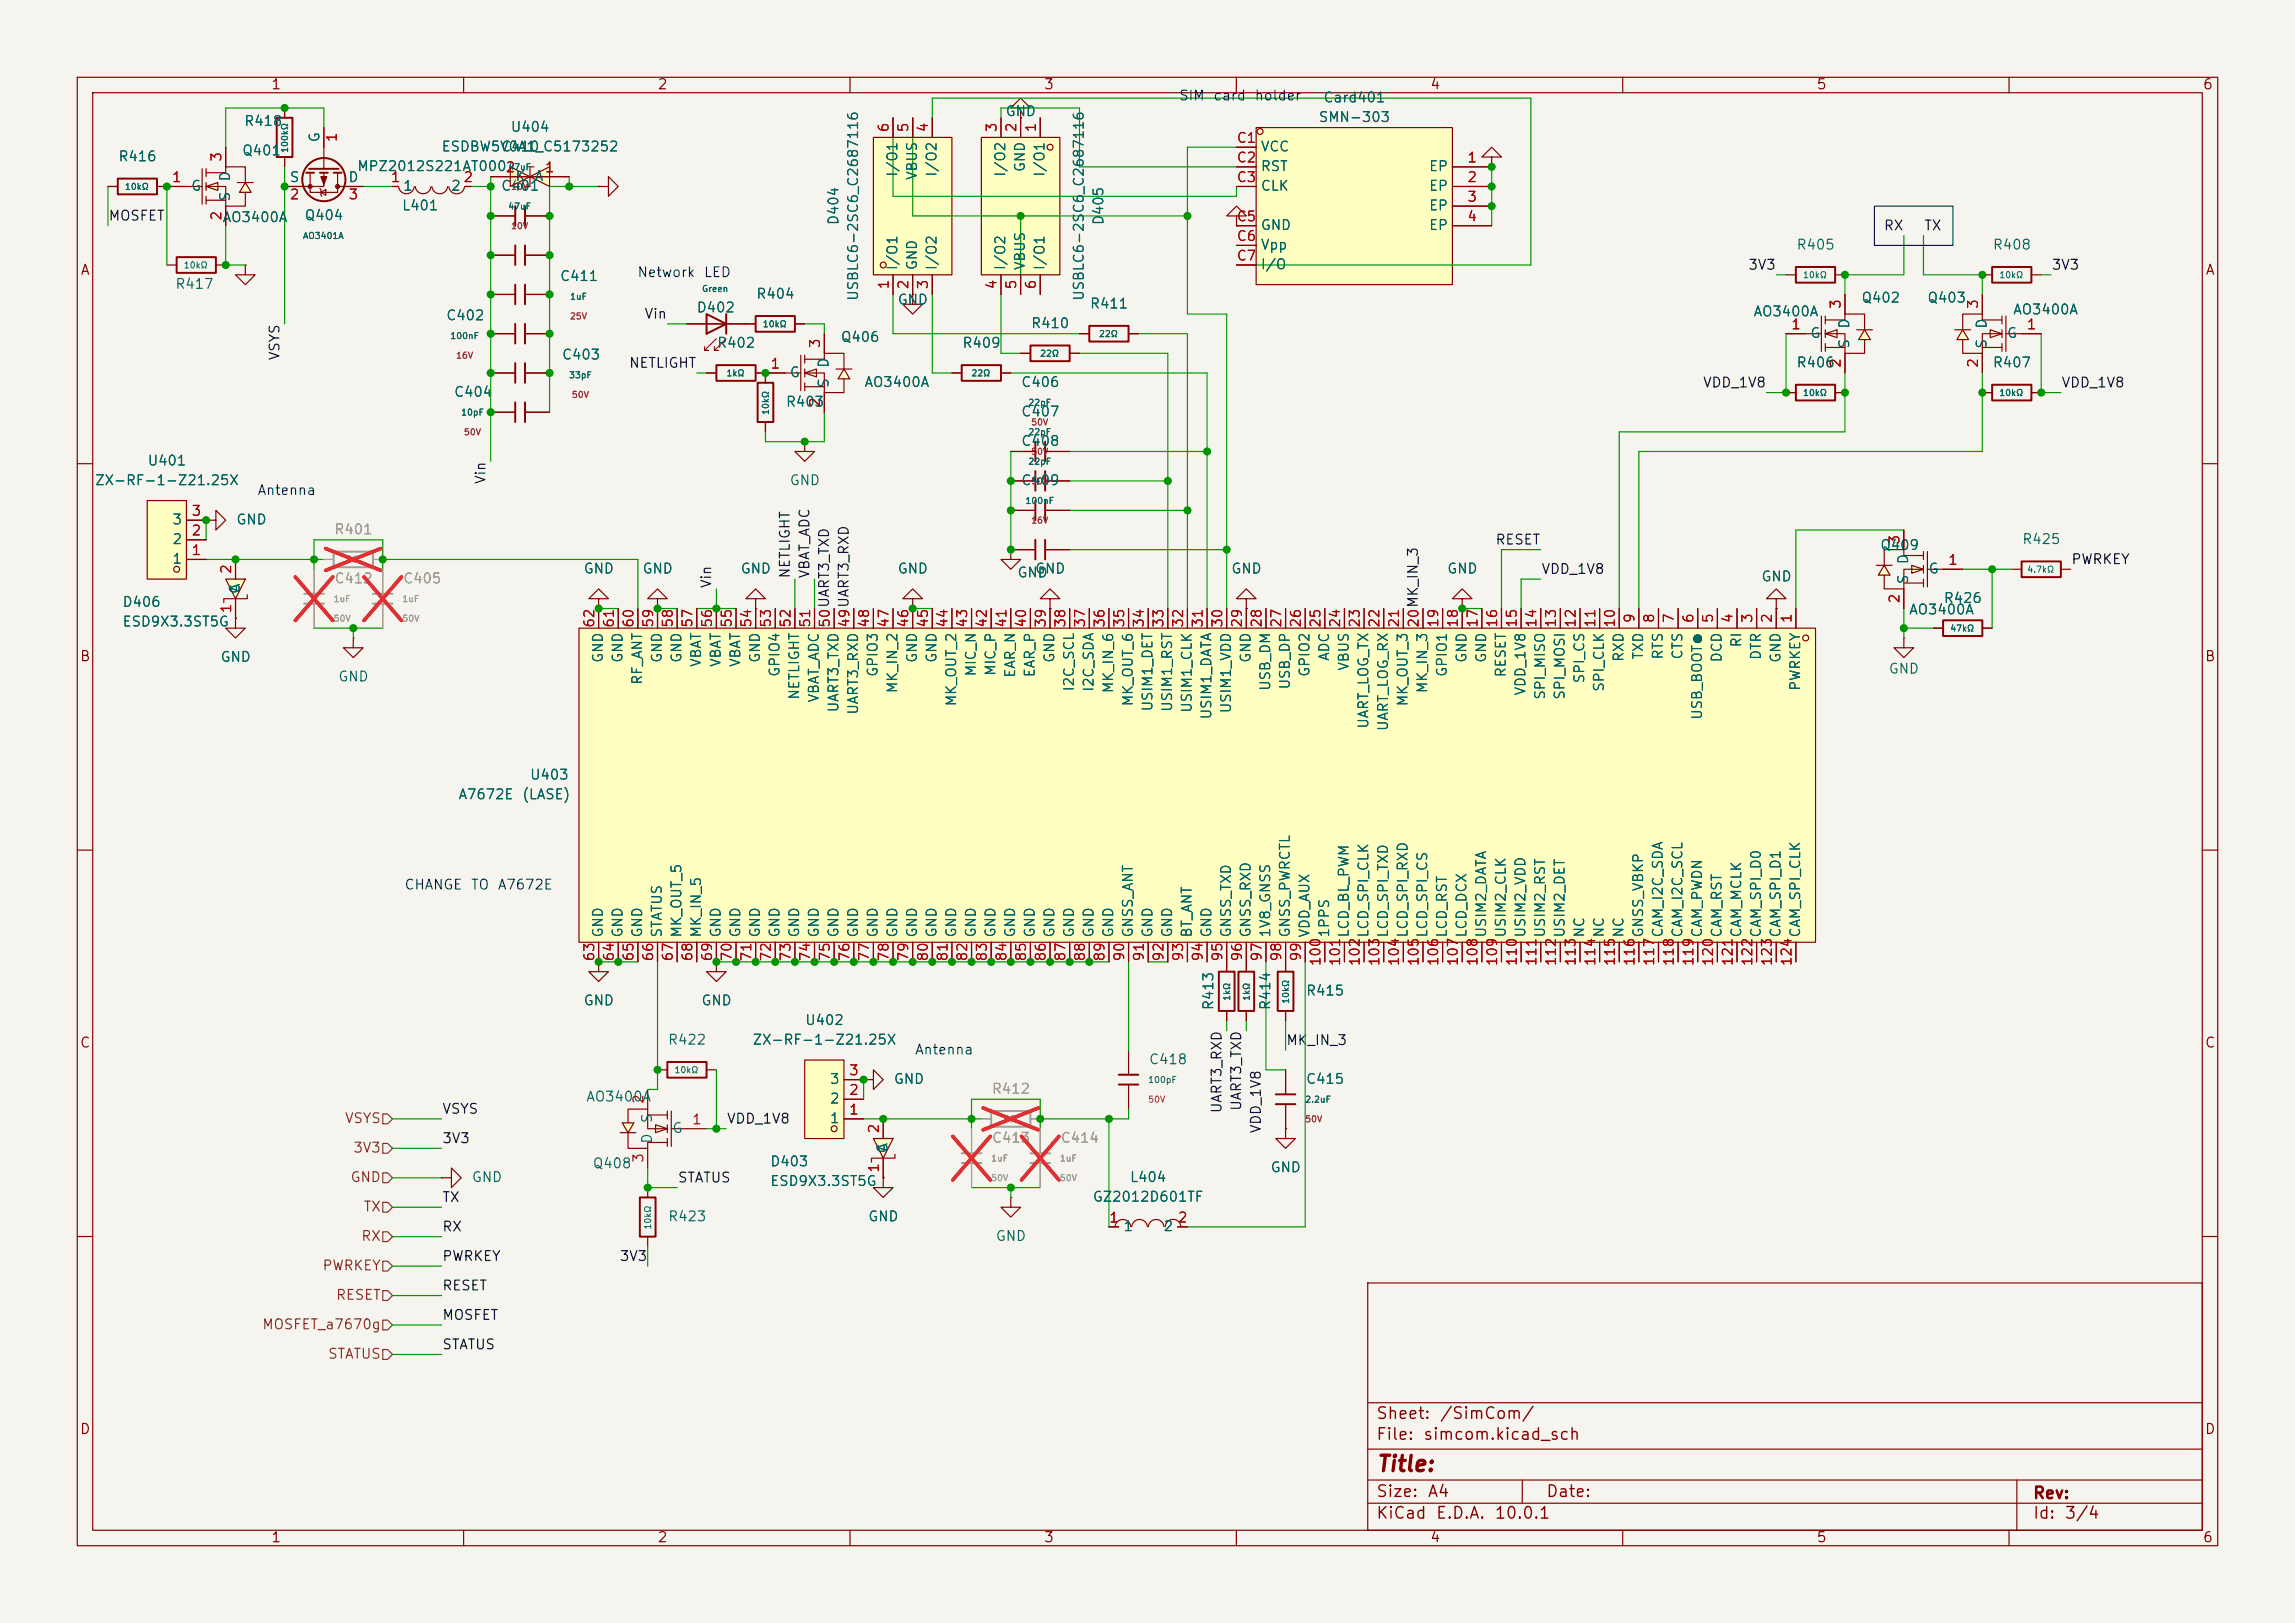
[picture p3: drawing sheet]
<svg xmlns="http://www.w3.org/2000/svg" width="297mm" height="210mm" viewBox="0 0 297 210" stroke-linecap="round" stroke-linejoin="round" font-family="sans-serif">
<defs><g id="words">
<text font-size="2" fill="#840000" x="178" y="190.9">Title:</text>
<g font-size="1.5" fill="#840000">
<text x="178" y="184">Sheet:</text>
<text x="186.2" y="184">/SimCom/</text>
<text x="178" y="186.7">File:</text>
<text x="184.1" y="186.7">simcom.kicad_sch</text>
<text x="178" y="196.9">KiCad</text>
<text x="178" y="194.1">Size:</text>
<text x="184.7" y="194.1">A4</text>
<text x="185.7" y="196.9">E.D.A.</text>
<text x="193.3" y="196.9">10.0.1</text>
<text x="200" y="194.1">Date:</text>
<text x="263" y="194.3">Rev:</text>
<text x="263" y="196.9">Id:</text>
<text x="267.1" y="196.9">3/4</text>
</g>
<g font-size="1.3" fill="#840000">
<text x="35" y="11.9">1</text>
<text x="85" y="11.9">2</text>
<text x="135" y="11.9">3</text>
<text x="185" y="11.9">4</text>
<text x="235" y="11.9">5</text>
<text x="285" y="11.9">6</text>
<text x="10.3" y="35.9">A</text>
<text x="285.3" y="35.9">A</text>
<text x="10.3" y="85.9">B</text>
<text x="285.3" y="85.9">B</text>
<text x="10.3" y="135.9">C</text>
<text x="285.3" y="135.9">C</text>
<text x="10.3" y="185.9">D</text>
<text x="285.3" y="185.9">D</text>
<text x="35" y="199.9">1</text>
<text x="85" y="199.9">2</text>
<text x="135" y="199.9">3</text>
<text x="185" y="199.9">4</text>
<text x="235" y="199.9">5</text>
<text x="285" y="199.9">6</text>
</g>
<g font-size="1.3" fill="#006464">
<text x="31.5" y="16.6">R418</text>
<text x="66" y="17.4">U404</text>
<text x="130" y="15.3">GND</text>
<text x="170.6" y="16.1">SMN-303</text>
<text x="171.2" y="13.6">Card401</text>
<text x="15.2" y="21.2">R416</text>
<text x="30.1" y="23.6" transform="rotate(-90 30.1 23.6)">D</text>
<text x="31.3" y="20.4">Q401</text>
<text x="37.4" y="23.9">S</text>
<text x="41.7" y="18.5" transform="rotate(-90 41.7 18.5)">G</text>
<text x="45" y="23.9">D</text>
<text x="46.1" y="22.5">MPZ2012S221AT0002</text>
<text x="57" y="19.9">ESDBW5V0A1_C5173252</text>
<text x="64.8" y="19.9">C410</text>
<text x="66.6" y="23.7">K</text>
<text x="69.1" y="23.7">A</text>
<text x="116.4" y="23" transform="rotate(-90 116.4 23)">I/O1</text>
<text x="119" y="23.4" transform="rotate(-90 119 23.4)">VBUS</text>
<text x="121.5" y="23" transform="rotate(-90 121.5 23)">I/O2</text>
<text x="130.4" y="23" transform="rotate(-90 130.4 23)">I/O2</text>
<text x="132.9" y="22.4" transform="rotate(-90 132.9 22.4)">GND</text>
<text x="135.5" y="23" transform="rotate(-90 135.5 23)">I/O1</text>
<text x="163.1" y="19.9">VCC</text>
<text x="163.1" y="22.5">RST</text>
<text x="184.8" y="22.5">EP</text>
<text x="24.6" y="25">G</text>
<text x="28.7" y="29.1">AO3400A</text>
<text x="30.1" y="26.2" transform="rotate(-90 30.1 26.2)">S</text>
<text x="39.3" y="28.8">Q404</text>
<text x="51.9" y="27.5">L401</text>
<text x="52.1" y="25">1</text>
<text x="58.3" y="25">2</text>
<text x="64.8" y="25">C401</text>
<text x="108.8" y="29.2" transform="rotate(-90 108.8 29.2)">D404</text>
<text x="143.1" y="29.2" transform="rotate(-90 143.1 29.2)">D405</text>
<text x="163.1" y="25">CLK</text>
<text x="184.8" y="25">EP</text>
<text x="184.8" y="27.5">EP</text>
<text x="116.4" y="35.1" transform="rotate(-90 116.4 35.1)">I/O1</text>
<text x="119" y="35.1" transform="rotate(-90 119 35.1)">GND</text>
<text x="121.5" y="35.1" transform="rotate(-90 121.5 35.1)">I/O2</text>
<text x="130.4" y="35.1" transform="rotate(-90 130.4 35.1)">I/O2</text>
<text x="132.9" y="35.1" transform="rotate(-90 132.9 35.1)">VBUS</text>
<text x="135.5" y="35.1" transform="rotate(-90 135.5 35.1)">I/O1</text>
<text x="163.1" y="30.1">GND</text>
<text x="163.1" y="32.6">Vpp</text>
<text x="163.1" y="35.2">I/O</text>
<text x="184.8" y="30.1">EP</text>
<text x="232.4" y="32.6">R405</text>
<text x="257.8" y="32.6">R408</text>
<text x="22.6" y="37.7">R417</text>
<text x="57.6" y="41.8">C402</text>
<text x="72.4" y="36.7">C411</text>
<text x="90.1" y="40.7">D402</text>
<text x="97.8" y="39">R404</text>
<text x="111.4" y="39" transform="rotate(-90 111.4 39)">USBLC6-2SC6_C2687116</text>
<text x="116.1" y="39.7">GND</text>
<text x="140.6" y="39" transform="rotate(-90 140.6 39)">USBLC6-2SC6_C2687116</text>
<text x="141" y="40.2">R411</text>
<text x="226.8" y="41.2">AO3400A</text>
<text x="240.8" y="39.5">Q402</text>
<text x="249.3" y="39.5">Q403</text>
<text x="260.4" y="41">AO3400A</text>
<text x="72.6" y="46.8">C403</text>
<text x="92.7" y="45.3">R402</text>
<text x="107.5" y="47.7" transform="rotate(-90 107.5 47.7)">D</text>
<text x="108.7" y="44.6">Q406</text>
<text x="124.4" y="45.3">R409</text>
<text x="133.3" y="42.8">R410</text>
<text x="232.4" y="47.9">R406</text>
<text x="234.2" y="44">G</text>
<text x="239.6" y="45.2" transform="rotate(-90 239.6 45.2)">S</text>
<text x="239.6" y="42.6" transform="rotate(-90 239.6 42.6)">D</text>
<text x="257.4" y="45.2" transform="rotate(-90 257.4 45.2)">S</text>
<text x="257.4" y="42.6" transform="rotate(-90 257.4 42.6)">D</text>
<text x="257.8" y="47.9">R407</text>
<text x="259.6" y="44">G</text>
<text x="58.7" y="51.7">C404</text>
<text x="101.6" y="52.9">R403</text>
<text x="102.1" y="49.1">G</text>
<text x="107.5" y="50.3" transform="rotate(-90 107.5 50.3)">S</text>
<text x="111.8" y="50.4">AO3400A</text>
<text x="132.1" y="50.4">C406</text>
<text x="132.1" y="54.2">C407</text>
<text x="132.1" y="58">C408</text>
<text x="12.2" y="63.1">ZX-RF-1-Z21.25X</text>
<text x="19" y="60.6">U401</text>
<text x="102.1" y="63.1">GND</text>
<text x="132.1" y="63.1">C409</text>
<text x="22.2" y="70.7">2</text>
<text x="22.2" y="68.2">3</text>
<text x="30.5" y="68.2">GND</text>
<text x="243.2" y="71.5">Q409</text>
<text x="261.6" y="70.7">R425</text>
<text x="22.2" y="73.3">1</text>
<text x="31.3" y="77" transform="rotate(-90 31.3 77)">C</text>
<text x="31.3" y="76.7" transform="rotate(-90 31.3 76.7)">A</text>
<text x="75.4" y="74.5">GND</text>
<text x="83.1" y="74.5">GND</text>
<text x="95.8" y="74.5">GND</text>
<text x="116.1" y="74.5">GND</text>
<text x="131.6" y="75">GND</text>
<text x="133.9" y="74.5">GND</text>
<text x="159.3" y="74.5">GND</text>
<text x="187.2" y="74.5">GND</text>
<text x="227.8" y="75.5">GND</text>
<text x="247.2" y="75.7" transform="rotate(-90 247.2 75.7)">S</text>
<text x="247.2" y="73.1" transform="rotate(-90 247.2 73.1)">D</text>
<text x="249.5" y="74.5">G</text>
<text x="15.8" y="78.8">D406</text>
<text x="15.8" y="81.4">ESD9X3.3ST5G</text>
<text x="225.7" y="83.9" transform="rotate(-90 225.7 83.9)">RI</text>
<text x="247" y="79.8">AO3400A</text>
<text x="251.4" y="78.3">R426</text>
<text x="28.4" y="86">GND</text>
<text x="43.7" y="88.5">GND</text>
<text x="78.3" y="85.9" transform="rotate(-90 78.3 85.9)">GND</text>
<text x="80.9" y="85.9" transform="rotate(-90 80.9 85.9)">GND</text>
<text x="83.4" y="88.7" transform="rotate(-90 83.4 88.7)">RF_ANT</text>
<text x="86" y="85.9" transform="rotate(-90 86 85.9)">GND</text>
<text x="88.5" y="85.9" transform="rotate(-90 88.5 85.9)">GND</text>
<text x="91" y="86.4" transform="rotate(-90 91 86.4)">VBAT</text>
<text x="93.6" y="86.4" transform="rotate(-90 93.6 86.4)">VBAT</text>
<text x="96.1" y="86.4" transform="rotate(-90 96.1 86.4)">VBAT</text>
<text x="98.7" y="85.9" transform="rotate(-90 98.7 85.9)">GND</text>
<text x="101.2" y="87.7" transform="rotate(-90 101.2 87.7)">GPIO4</text>
<text x="113.9" y="87.7" transform="rotate(-90 113.9 87.7)">GPIO3</text>
<text x="116.4" y="89.8" transform="rotate(-90 116.4 89.8)">MK_IN_2</text>
<text x="119" y="85.9" transform="rotate(-90 119 85.9)">GND</text>
<text x="121.5" y="85.9" transform="rotate(-90 121.5 85.9)">GND</text>
<text x="126.6" y="87.6" transform="rotate(-90 126.6 87.6)">MIC_N</text>
<text x="129.1" y="87.6" transform="rotate(-90 129.1 87.6)">MIC_P</text>
<text x="131.7" y="87.8" transform="rotate(-90 131.7 87.8)">EAR_N</text>
<text x="134.2" y="87.7" transform="rotate(-90 134.2 87.7)">EAR_P</text>
<text x="136.8" y="85.9" transform="rotate(-90 136.8 85.9)">GND</text>
<text x="139.3" y="89.6" transform="rotate(-90 139.3 89.6)">I2C_SCL</text>
<text x="141.8" y="89.6" transform="rotate(-90 141.8 89.6)">I2C_SDA</text>
<text x="144.4" y="89.8" transform="rotate(-90 144.4 89.8)">MK_IN_6</text>
<text x="162.2" y="85.9" transform="rotate(-90 162.2 85.9)">GND</text>
<text x="164.7" y="89.5" transform="rotate(-90 164.7 89.5)">USB_DM</text>
<text x="167.2" y="89.3" transform="rotate(-90 167.2 89.3)">USB_DP</text>
<text x="169.8" y="87.7" transform="rotate(-90 169.8 87.7)">GPIO2</text>
<text x="172.3" y="85.6" transform="rotate(-90 172.3 85.6)">ADC</text>
<text x="174.9" y="86.9" transform="rotate(-90 174.9 86.9)">VBUS</text>
<text x="185" y="89.8" transform="rotate(-90 185 89.8)">MK_IN_3</text>
<text x="187.6" y="87.7" transform="rotate(-90 187.6 87.7)">GPIO1</text>
<text x="190.1" y="85.9" transform="rotate(-90 190.1 85.9)">GND</text>
<text x="192.6" y="85.9" transform="rotate(-90 192.6 85.9)">GND</text>
<text x="195.2" y="87.7" transform="rotate(-90 195.2 87.7)">RESET</text>
<text x="205.3" y="88.5" transform="rotate(-90 205.3 88.5)">SPI_CS</text>
<text x="207.9" y="89.6" transform="rotate(-90 207.9 89.6)">SPI_CLK</text>
<text x="210.4" y="85.7" transform="rotate(-90 210.4 85.7)">RXD</text>
<text x="213" y="85.4" transform="rotate(-90 213 85.4)">TXD</text>
<text x="215.5" y="85.4" transform="rotate(-90 215.5 85.4)">RTS</text>
<text x="218" y="85.4" transform="rotate(-90 218 85.4)">CTS</text>
<text x="223.1" y="85.8" transform="rotate(-90 223.1 85.8)">DCD</text>
<text x="228.2" y="85.5" transform="rotate(-90 228.2 85.5)">DTR</text>
<text x="230.7" y="85.9" transform="rotate(-90 230.7 85.9)">GND</text>
<text x="233.3" y="89.5" transform="rotate(-90 233.3 89.5)">PWRKEY</text>
<text x="244.3" y="87.5">GND</text>
<text x="103.7" y="90.6" transform="rotate(-90 103.7 90.6)">NETLIGHT</text>
<text x="106.3" y="91" transform="rotate(-90 106.3 91)">VBAT_ADC</text>
<text x="108.8" y="92.3" transform="rotate(-90 108.8 92.3)">UART3_TXD</text>
<text x="111.4" y="92.6" transform="rotate(-90 111.4 92.6)">UART3_RXD</text>
<text x="124.1" y="91.5" transform="rotate(-90 124.1 91.5)">MK_OUT_2</text>
<text x="146.9" y="91.5" transform="rotate(-90 146.9 91.5)">MK_OUT_6</text>
<text x="149.5" y="92.2" transform="rotate(-90 149.5 92.2)">USIM1_DET</text>
<text x="152" y="92.2" transform="rotate(-90 152 92.2)">USIM1_RST</text>
<text x="154.5" y="92.3" transform="rotate(-90 154.5 92.3)">USIM1_CLK</text>
<text x="157.1" y="93.2" transform="rotate(-90 157.1 93.2)">USIM1_DATA</text>
<text x="159.6" y="92.4" transform="rotate(-90 159.6 92.4)">USIM1_VDD</text>
<text x="177.4" y="94.4" transform="rotate(-90 177.4 94.4)">UART_LOG_TX</text>
<text x="179.9" y="94.7" transform="rotate(-90 179.9 94.7)">UART_LOG_RX</text>
<text x="182.5" y="91.5" transform="rotate(-90 182.5 91.5)">MK_OUT_3</text>
<text x="197.7" y="90.1" transform="rotate(-90 197.7 90.1)">VDD_1V8</text>
<text x="200.3" y="90.6" transform="rotate(-90 200.3 90.6)">SPI_MISO</text>
<text x="202.8" y="90.6" transform="rotate(-90 202.8 90.6)">SPI_MOSI</text>
<text x="220.6" y="93.2" transform="rotate(-90 220.6 93.2)">USB_BOOT●</text>
<text x="68.5" y="101.2">U403</text>
<text x="59.2" y="103.7">A7672E</text>
<text x="67.5" y="103.7">(LASE)</text>
<text x="78.3" y="121.4" transform="rotate(-90 78.3 121.4)">GND</text>
<text x="80.9" y="121.4" transform="rotate(-90 80.9 121.4)">GND</text>
<text x="83.4" y="121.4" transform="rotate(-90 83.4 121.4)">GND</text>
<text x="86" y="121.4" transform="rotate(-90 86 121.4)">STATUS</text>
<text x="88.5" y="121.4" transform="rotate(-90 88.5 121.4)">MK_OUT_5</text>
<text x="91" y="121.4" transform="rotate(-90 91 121.4)">MK_IN_5</text>
<text x="93.6" y="121.4" transform="rotate(-90 93.6 121.4)">GND</text>
<text x="96.1" y="121.4" transform="rotate(-90 96.1 121.4)">GND</text>
<text x="98.7" y="121.4" transform="rotate(-90 98.7 121.4)">GND</text>
<text x="101.2" y="121.4" transform="rotate(-90 101.2 121.4)">GND</text>
<text x="103.7" y="121.4" transform="rotate(-90 103.7 121.4)">GND</text>
<text x="106.3" y="121.4" transform="rotate(-90 106.3 121.4)">GND</text>
<text x="108.8" y="121.4" transform="rotate(-90 108.8 121.4)">GND</text>
<text x="111.4" y="121.4" transform="rotate(-90 111.4 121.4)">GND</text>
<text x="113.9" y="121.4" transform="rotate(-90 113.9 121.4)">GND</text>
<text x="116.4" y="121.4" transform="rotate(-90 116.4 121.4)">GND</text>
<text x="119" y="121.4" transform="rotate(-90 119 121.4)">GND</text>
<text x="121.5" y="121.4" transform="rotate(-90 121.5 121.4)">GND</text>
<text x="124.1" y="121.4" transform="rotate(-90 124.1 121.4)">GND</text>
<text x="126.6" y="121.4" transform="rotate(-90 126.6 121.4)">GND</text>
<text x="129.1" y="121.4" transform="rotate(-90 129.1 121.4)">GND</text>
<text x="131.7" y="121.4" transform="rotate(-90 131.7 121.4)">GND</text>
<text x="134.2" y="121.4" transform="rotate(-90 134.2 121.4)">GND</text>
<text x="136.8" y="121.4" transform="rotate(-90 136.8 121.4)">GND</text>
<text x="139.3" y="121.4" transform="rotate(-90 139.3 121.4)">GND</text>
<text x="141.8" y="121.4" transform="rotate(-90 141.8 121.4)">GND</text>
<text x="144.4" y="121.4" transform="rotate(-90 144.4 121.4)">GND</text>
<text x="146.9" y="121.4" transform="rotate(-90 146.9 121.4)">GNSS_ANT</text>
<text x="149.5" y="121.4" transform="rotate(-90 149.5 121.4)">GND</text>
<text x="152" y="121.4" transform="rotate(-90 152 121.4)">GND</text>
<text x="154.5" y="121.4" transform="rotate(-90 154.5 121.4)">BT_ANT</text>
<text x="157.1" y="121.4" transform="rotate(-90 157.1 121.4)">GND</text>
<text x="159.6" y="121.4" transform="rotate(-90 159.6 121.4)">GNSS_TXD</text>
<text x="162.2" y="121.4" transform="rotate(-90 162.2 121.4)">GNSS_RXD</text>
<text x="164.7" y="121.4" transform="rotate(-90 164.7 121.4)">1V8_GNSS</text>
<text x="167.2" y="121.4" transform="rotate(-90 167.2 121.4)">GNSS_PWRCTL</text>
<text x="169.8" y="121.4" transform="rotate(-90 169.8 121.4)">VDD_AUX</text>
<text x="172.3" y="121.4" transform="rotate(-90 172.3 121.4)">1PPS</text>
<text x="174.9" y="121.4" transform="rotate(-90 174.9 121.4)">LCD_BL_PWM</text>
<text x="177.4" y="121.4" transform="rotate(-90 177.4 121.4)">LCD_SPI_CLK</text>
<text x="179.9" y="121.4" transform="rotate(-90 179.9 121.4)">LCD_SPI_TXD</text>
<text x="182.5" y="121.4" transform="rotate(-90 182.5 121.4)">LCD_SPI_RXD</text>
<text x="185" y="121.4" transform="rotate(-90 185 121.4)">LCD_SPI_CS</text>
<text x="187.6" y="121.4" transform="rotate(-90 187.6 121.4)">LCD_RST</text>
<text x="190.1" y="121.4" transform="rotate(-90 190.1 121.4)">LCD_DCX</text>
<text x="192.6" y="121.4" transform="rotate(-90 192.6 121.4)">USIM2_DATA</text>
<text x="195.2" y="121.4" transform="rotate(-90 195.2 121.4)">USIM2_CLK</text>
<text x="197.7" y="121.4" transform="rotate(-90 197.7 121.4)">USIM2_VDD</text>
<text x="200.3" y="121.4" transform="rotate(-90 200.3 121.4)">USIM2_RST</text>
<text x="202.8" y="121.4" transform="rotate(-90 202.8 121.4)">USIM2_DET</text>
<text x="205.3" y="121.4" transform="rotate(-90 205.3 121.4)">NC</text>
<text x="207.9" y="121.4" transform="rotate(-90 207.9 121.4)">NC</text>
<text x="210.4" y="121.4" transform="rotate(-90 210.4 121.4)">NC</text>
<text x="213" y="121.4" transform="rotate(-90 213 121.4)">GNSS_VBKP</text>
<text x="215.5" y="121.4" transform="rotate(-90 215.5 121.4)">CAM_I2C_SDA</text>
<text x="218" y="121.4" transform="rotate(-90 218 121.4)">CAM_I2C_SCL</text>
<text x="220.6" y="121.4" transform="rotate(-90 220.6 121.4)">CAM_PWDN</text>
<text x="223.1" y="121.4" transform="rotate(-90 223.1 121.4)">CAM_RST</text>
<text x="225.7" y="121.4" transform="rotate(-90 225.7 121.4)">CAM_MCLK</text>
<text x="228.2" y="121.4" transform="rotate(-90 228.2 121.4)">CAM_SPI_D0</text>
<text x="230.7" y="121.4" transform="rotate(-90 230.7 121.4)">CAM_SPI_D1</text>
<text x="233.3" y="121.4" transform="rotate(-90 233.3 121.4)">CAM_SPI_CLK</text>
<text x="75.4" y="130.4">GND</text>
<text x="90.7" y="130.4">GND</text>
<text x="157.3" y="130.8" transform="rotate(-90 157.3 130.8)">R413</text>
<text x="164.7" y="130.8" transform="rotate(-90 164.7 130.8)">R414</text>
<text x="168.9" y="129.1">R415</text>
<text x="86.3" y="135.5">R422</text>
<text x="97.3" y="135.5">ZX-RF-1-Z21.25X</text>
<text x="104.1" y="132.9">U402</text>
<text x="75.8" y="142.8">AO3400A</text>
<text x="107.3" y="143.1">2</text>
<text x="107.3" y="140.6">3</text>
<text x="115.6" y="140.6">GND</text>
<text x="148.6" y="138">C418</text>
<text x="168.9" y="140.6">C415</text>
<text x="84.7" y="148.1" transform="rotate(-90 84.7 148.1)">D</text>
<text x="84.7" y="145.4" transform="rotate(-90 84.7 145.4)">S</text>
<text x="86.9" y="146.9">G</text>
<text x="107.3" y="145.6">1</text>
<text x="115.2" y="149.4" transform="rotate(-90 115.2 149.4)">C</text>
<text x="115.2" y="149.1" transform="rotate(-90 115.2 149.1)">A</text>
<text x="61" y="153.3">GND</text>
<text x="76.6" y="151.5">Q408</text>
<text x="99.6" y="151.2">D403</text>
<text x="99.6" y="153.8">ESD9X3.3ST5G</text>
<text x="141.3" y="155.8">GZ2012D601TF</text>
<text x="146.1" y="153.3">L404</text>
<text x="164.3" y="152">GND</text>
<text x="86.4" y="158.3">R423</text>
<text x="112.3" y="158.3">GND</text>
<text x="128.8" y="160.9">GND</text>
<text x="145.3" y="159.6">1</text>
<text x="150.5" y="159.6">2</text>
</g>
<g font-size="1.3" fill="#a90000">
<text x="115.3" y="17.2" transform="rotate(-90 115.3 17.2)">6</text>
<text x="117.9" y="17.2" transform="rotate(-90 117.9 17.2)">5</text>
<text x="120.4" y="17.2" transform="rotate(-90 120.4 17.2)">4</text>
<text x="129.3" y="17.2" transform="rotate(-90 129.3 17.2)">3</text>
<text x="131.8" y="17.2" transform="rotate(-90 131.8 17.2)">2</text>
<text x="134.4" y="17.2" transform="rotate(-90 134.4 17.2)">1</text>
<text x="22.2" y="23.9">1</text>
<text x="29" y="21" transform="rotate(-90 29 21)">3</text>
<text x="43.9" y="18.5" transform="rotate(-90 43.9 18.5)">1</text>
<text x="50.5" y="23.9">1</text>
<text x="59.9" y="23.9">2</text>
<text x="70.4" y="22.6">1</text>
<text x="159.9" y="18.8">C1</text>
<text x="159.9" y="21.3">C2</text>
<text x="159.9" y="23.9">C3</text>
<text x="189.8" y="21.3">1</text>
<text x="189.8" y="23.9">2</text>
<text x="29" y="28.6" transform="rotate(-90 29 28.6)">2</text>
<text x="37.4" y="26.1">2</text>
<text x="45" y="26.1">3</text>
<text x="159.9" y="29">C5</text>
<text x="189.8" y="26.4">3</text>
<text x="189.8" y="29">4</text>
<text x="159.9" y="31.5">C6</text>
<text x="159.9" y="34">C7</text>
<text x="115.3" y="37.5" transform="rotate(-90 115.3 37.5)">1</text>
<text x="117.9" y="37.5" transform="rotate(-90 117.9 37.5)">2</text>
<text x="120.4" y="37.5" transform="rotate(-90 120.4 37.5)">3</text>
<text x="129.3" y="37.5" transform="rotate(-90 129.3 37.5)">4</text>
<text x="131.8" y="37.5" transform="rotate(-90 131.8 37.5)">5</text>
<text x="134.4" y="37.5" transform="rotate(-90 134.4 37.5)">6</text>
<text x="238.5" y="40.1" transform="rotate(-90 238.5 40.1)">3</text>
<text x="256.3" y="40.1" transform="rotate(-90 256.3 40.1)">3</text>
<text x="106.4" y="45.2" transform="rotate(-90 106.4 45.2)">3</text>
<text x="231.7" y="42.9">1</text>
<text x="238.5" y="47.7" transform="rotate(-90 238.5 47.7)">2</text>
<text x="256.3" y="47.7" transform="rotate(-90 256.3 47.7)">2</text>
<text x="262.2" y="42.9">1</text>
<text x="99.6" y="48">1</text>
<text x="106.4" y="52.8" transform="rotate(-90 106.4 52.8)">2</text>
<text x="24.7" y="69.6">2</text>
<text x="24.7" y="67.1">3</text>
<text x="246.1" y="70.6" transform="rotate(-90 246.1 70.6)">3</text>
<text x="24.7" y="72.1">1</text>
<text x="30.2" y="74.4" transform="rotate(-90 30.2 74.4)">2</text>
<text x="252" y="73.4">1</text>
<text x="30.2" y="79.4" transform="rotate(-90 30.2 79.4)">1</text>
<text x="77.2" y="81.3" transform="rotate(-90 77.2 81.3)">62</text>
<text x="79.8" y="81.3" transform="rotate(-90 79.8 81.3)">61</text>
<text x="82.3" y="81.3" transform="rotate(-90 82.3 81.3)">60</text>
<text x="84.8" y="81.3" transform="rotate(-90 84.8 81.3)">59</text>
<text x="87.4" y="81.3" transform="rotate(-90 87.4 81.3)">58</text>
<text x="89.9" y="81.3" transform="rotate(-90 89.9 81.3)">57</text>
<text x="92.5" y="81.3" transform="rotate(-90 92.5 81.3)">56</text>
<text x="95" y="81.3" transform="rotate(-90 95 81.3)">55</text>
<text x="97.5" y="81.3" transform="rotate(-90 97.5 81.3)">54</text>
<text x="100.1" y="81.3" transform="rotate(-90 100.1 81.3)">53</text>
<text x="102.6" y="81.3" transform="rotate(-90 102.6 81.3)">52</text>
<text x="105.2" y="81.3" transform="rotate(-90 105.2 81.3)">51</text>
<text x="107.7" y="81.3" transform="rotate(-90 107.7 81.3)">50UART3_TXD</text>
<text x="107.7" y="81.3" transform="rotate(-90 107.7 81.3)">50</text>
<text x="110.2" y="81.3" transform="rotate(-90 110.2 81.3)">49UART3_RXD</text>
<text x="110.2" y="81.3" transform="rotate(-90 110.2 81.3)">49</text>
<text x="112.8" y="81.3" transform="rotate(-90 112.8 81.3)">48</text>
<text x="115.3" y="81.3" transform="rotate(-90 115.3 81.3)">47</text>
<text x="117.9" y="81.3" transform="rotate(-90 117.9 81.3)">46</text>
<text x="120.4" y="81.3" transform="rotate(-90 120.4 81.3)">45</text>
<text x="122.9" y="81.3" transform="rotate(-90 122.9 81.3)">44</text>
<text x="125.5" y="81.3" transform="rotate(-90 125.5 81.3)">43</text>
<text x="128" y="81.3" transform="rotate(-90 128 81.3)">42</text>
<text x="130.6" y="81.3" transform="rotate(-90 130.6 81.3)">41</text>
<text x="133.1" y="81.3" transform="rotate(-90 133.1 81.3)">40</text>
<text x="135.6" y="81.3" transform="rotate(-90 135.6 81.3)">39</text>
<text x="138.2" y="81.3" transform="rotate(-90 138.2 81.3)">38</text>
<text x="140.7" y="81.3" transform="rotate(-90 140.7 81.3)">37</text>
<text x="143.3" y="81.3" transform="rotate(-90 143.3 81.3)">36</text>
<text x="145.8" y="81.3" transform="rotate(-90 145.8 81.3)">35</text>
<text x="148.3" y="81.3" transform="rotate(-90 148.3 81.3)">34</text>
<text x="150.9" y="81.3" transform="rotate(-90 150.9 81.3)">33</text>
<text x="153.4" y="81.3" transform="rotate(-90 153.4 81.3)">32</text>
<text x="156" y="81.3" transform="rotate(-90 156 81.3)">31</text>
<text x="158.5" y="81.3" transform="rotate(-90 158.5 81.3)">30</text>
<text x="161" y="81.3" transform="rotate(-90 161 81.3)">29</text>
<text x="163.6" y="81.3" transform="rotate(-90 163.6 81.3)">28</text>
<text x="166.1" y="81.3" transform="rotate(-90 166.1 81.3)">27</text>
<text x="168.7" y="81.3" transform="rotate(-90 168.7 81.3)">26</text>
<text x="171.2" y="81.3" transform="rotate(-90 171.2 81.3)">25</text>
<text x="173.7" y="81.3" transform="rotate(-90 173.7 81.3)">24</text>
<text x="176.3" y="81.3" transform="rotate(-90 176.3 81.3)">23</text>
<text x="178.8" y="81.3" transform="rotate(-90 178.8 81.3)">22</text>
<text x="181.4" y="81.3" transform="rotate(-90 181.4 81.3)">21</text>
<text x="183.9" y="81.3" transform="rotate(-90 183.9 81.3)">20MK_IN_3</text>
<text x="183.9" y="81.3" transform="rotate(-90 183.9 81.3)">20</text>
<text x="186.4" y="81.3" transform="rotate(-90 186.4 81.3)">19</text>
<text x="189" y="81.3" transform="rotate(-90 189 81.3)">18</text>
<text x="191.5" y="81.3" transform="rotate(-90 191.5 81.3)">17</text>
<text x="194.1" y="81.3" transform="rotate(-90 194.1 81.3)">16</text>
<text x="196.6" y="81.3" transform="rotate(-90 196.6 81.3)">15</text>
<text x="199.1" y="81.3" transform="rotate(-90 199.1 81.3)">14</text>
<text x="201.7" y="81.3" transform="rotate(-90 201.7 81.3)">13</text>
<text x="204.2" y="81.3" transform="rotate(-90 204.2 81.3)">12</text>
<text x="206.8" y="81.3" transform="rotate(-90 206.8 81.3)">11</text>
<text x="209.3" y="81.3" transform="rotate(-90 209.3 81.3)">10</text>
<text x="211.8" y="80.7" transform="rotate(-90 211.8 80.7)">9</text>
<text x="214.4" y="80.7" transform="rotate(-90 214.4 80.7)">8</text>
<text x="216.9" y="80.7" transform="rotate(-90 216.9 80.7)">7</text>
<text x="219.5" y="80.7" transform="rotate(-90 219.5 80.7)">6</text>
<text x="222" y="80.7" transform="rotate(-90 222 80.7)">5</text>
<text x="224.5" y="80.7" transform="rotate(-90 224.5 80.7)">4</text>
<text x="227.1" y="80.7" transform="rotate(-90 227.1 80.7)">3</text>
<text x="229.6" y="80.7" transform="rotate(-90 229.6 80.7)">2</text>
<text x="232.2" y="80.7" transform="rotate(-90 232.2 80.7)">1</text>
<text x="246.1" y="78.2" transform="rotate(-90 246.1 78.2)">2</text>
<text x="77.2" y="124.5" transform="rotate(-90 77.2 124.5)">63</text>
<text x="79.8" y="124.5" transform="rotate(-90 79.8 124.5)">64</text>
<text x="82.3" y="124.5" transform="rotate(-90 82.3 124.5)">65</text>
<text x="84.8" y="124.5" transform="rotate(-90 84.8 124.5)">66</text>
<text x="87.4" y="124.5" transform="rotate(-90 87.4 124.5)">67</text>
<text x="89.9" y="124.5" transform="rotate(-90 89.9 124.5)">68</text>
<text x="92.5" y="124.5" transform="rotate(-90 92.5 124.5)">69</text>
<text x="95" y="124.5" transform="rotate(-90 95 124.5)">70</text>
<text x="97.5" y="124.5" transform="rotate(-90 97.5 124.5)">71</text>
<text x="100.1" y="124.5" transform="rotate(-90 100.1 124.5)">72</text>
<text x="102.6" y="124.5" transform="rotate(-90 102.6 124.5)">73</text>
<text x="105.2" y="124.5" transform="rotate(-90 105.2 124.5)">74</text>
<text x="107.7" y="124.5" transform="rotate(-90 107.7 124.5)">75</text>
<text x="110.2" y="124.5" transform="rotate(-90 110.2 124.5)">76</text>
<text x="112.8" y="124.5" transform="rotate(-90 112.8 124.5)">77</text>
<text x="115.3" y="124.5" transform="rotate(-90 115.3 124.5)">78</text>
<text x="117.9" y="124.5" transform="rotate(-90 117.9 124.5)">79</text>
<text x="120.4" y="124.5" transform="rotate(-90 120.4 124.5)">80</text>
<text x="122.9" y="124.5" transform="rotate(-90 122.9 124.5)">81</text>
<text x="125.5" y="124.5" transform="rotate(-90 125.5 124.5)">82</text>
<text x="128" y="124.5" transform="rotate(-90 128 124.5)">83</text>
<text x="130.6" y="124.5" transform="rotate(-90 130.6 124.5)">84</text>
<text x="133.1" y="124.5" transform="rotate(-90 133.1 124.5)">85</text>
<text x="135.6" y="124.5" transform="rotate(-90 135.6 124.5)">86</text>
<text x="138.2" y="124.5" transform="rotate(-90 138.2 124.5)">87</text>
<text x="140.7" y="124.5" transform="rotate(-90 140.7 124.5)">88</text>
<text x="143.3" y="124.5" transform="rotate(-90 143.3 124.5)">89</text>
<text x="145.8" y="124.5" transform="rotate(-90 145.8 124.5)">90</text>
<text x="148.3" y="124.5" transform="rotate(-90 148.3 124.5)">91</text>
<text x="150.9" y="124.5" transform="rotate(-90 150.9 124.5)">92</text>
<text x="153.4" y="124.5" transform="rotate(-90 153.4 124.5)">93</text>
<text x="156" y="124.5" transform="rotate(-90 156 124.5)">94</text>
<text x="158.5" y="124.5" transform="rotate(-90 158.5 124.5)">95</text>
<text x="161" y="124.5" transform="rotate(-90 161 124.5)">96</text>
<text x="163.6" y="124.5" transform="rotate(-90 163.6 124.5)">97</text>
<text x="166.1" y="124.5" transform="rotate(-90 166.1 124.5)">98</text>
<text x="168.7" y="124.5" transform="rotate(-90 168.7 124.5)">99</text>
<text x="171.2" y="125.1" transform="rotate(-90 171.2 125.1)">100</text>
<text x="173.7" y="125.1" transform="rotate(-90 173.7 125.1)">101</text>
<text x="176.3" y="125.1" transform="rotate(-90 176.3 125.1)">102</text>
<text x="178.8" y="125.1" transform="rotate(-90 178.8 125.1)">103</text>
<text x="181.4" y="125.1" transform="rotate(-90 181.4 125.1)">104</text>
<text x="183.9" y="125.1" transform="rotate(-90 183.9 125.1)">105</text>
<text x="186.4" y="125.1" transform="rotate(-90 186.4 125.1)">106</text>
<text x="189" y="125.1" transform="rotate(-90 189 125.1)">107</text>
<text x="191.5" y="125.1" transform="rotate(-90 191.5 125.1)">108</text>
<text x="194.1" y="125.1" transform="rotate(-90 194.1 125.1)">109</text>
<text x="196.6" y="125.1" transform="rotate(-90 196.6 125.1)">110</text>
<text x="199.1" y="125.1" transform="rotate(-90 199.1 125.1)">111</text>
<text x="201.7" y="125.1" transform="rotate(-90 201.7 125.1)">112</text>
<text x="204.2" y="125.1" transform="rotate(-90 204.2 125.1)">113</text>
<text x="206.8" y="125.1" transform="rotate(-90 206.8 125.1)">114</text>
<text x="209.3" y="125.1" transform="rotate(-90 209.3 125.1)">115</text>
<text x="211.8" y="125.1" transform="rotate(-90 211.8 125.1)">116</text>
<text x="214.4" y="125.1" transform="rotate(-90 214.4 125.1)">117</text>
<text x="216.9" y="125.1" transform="rotate(-90 216.9 125.1)">118</text>
<text x="219.5" y="125.1" transform="rotate(-90 219.5 125.1)">119</text>
<text x="222" y="125.1" transform="rotate(-90 222 125.1)">120</text>
<text x="224.5" y="125.1" transform="rotate(-90 224.5 125.1)">121</text>
<text x="227.1" y="125.1" transform="rotate(-90 227.1 125.1)">122</text>
<text x="229.6" y="125.1" transform="rotate(-90 229.6 125.1)">123</text>
<text x="232.2" y="125.1" transform="rotate(-90 232.2 125.1)">124</text>
<text x="83.6" y="142.9" transform="rotate(-90 83.6 142.9)">2</text>
<text x="109.8" y="142">2</text>
<text x="109.8" y="139.4">3</text>
<text x="89.5" y="145.8">1</text>
<text x="109.8" y="144.5">1</text>
<text x="114" y="146.8" transform="rotate(-90 114 146.8)">2</text>
<text x="83.6" y="150.6" transform="rotate(-90 83.6 150.6)">3</text>
<text x="114" y="151.8" transform="rotate(-90 114 151.8)">1</text>
<text x="143.4" y="158.5">1</text>
<text x="152.3" y="158.5">2</text>
</g>
<g font-size="1.3" fill="#0000c2">
<text x="152.5" y="13.3">SIM</text>
<text x="156.9" y="13.3">card</text>
<text x="162.3" y="13.3">holder</text>
<text x="82.4" y="36.2">Network</text>
<text x="91" y="36.2">LED</text>
<text x="33.2" y="64.4">Antenna</text>
<text x="52.2" y="115.4">CHANGE</text>
<text x="60.9" y="115.4">TO</text>
<text x="64.3" y="115.4">A7672E</text>
<text x="118.3" y="136.8">Antenna</text>
</g>
<g font-size="1.3" fill="#0f0f0f">
<text x="14" y="28.9">MOSFET</text>
<text x="226.2" y="35.2">3V3</text>
<text x="243.7" y="30.1">RX</text>
<text x="248.9" y="30.1">TX</text>
<text x="265.4" y="35.2">3V3</text>
<text x="83.3" y="41.6">Vin</text>
<text x="36.5" y="46.7" transform="rotate(-90 36.5 46.7)">VSYS</text>
<text x="81.3" y="47.9">NETLIGHT</text>
<text x="220.3" y="50.5">VDD_1V8</text>
<text x="266.7" y="50.5">VDD_1V8</text>
<text x="63.2" y="62.7" transform="rotate(-90 63.2 62.7)">Vin</text>
<text x="193.4" y="70.8">RESET</text>
<text x="92.4" y="76.2" transform="rotate(-90 92.4 76.2)">Vin</text>
<text x="102.5" y="74.9" transform="rotate(-90 102.5 74.9)">NETLIGHT</text>
<text x="105.1" y="74.9" transform="rotate(-90 105.1 74.9)">VBAT_ADC</text>
<text x="199.4" y="74.6">VDD_1V8</text>
<text x="268" y="73.3">PWRKEY</text>
<text x="166.4" y="135.5">MK_IN_3</text>
<text x="160.9" y="143.8" transform="rotate(-90 160.9 143.8)">UART3_TXD</text>
<text x="57.1" y="148.2">3V3</text>
<text x="57.1" y="144.4">VSYS</text>
<text x="94" y="145.7">VDD_1V8</text>
<text x="158.4" y="144.1" transform="rotate(-90 158.4 144.1)">UART3_RXD</text>
<text x="163.5" y="146.7" transform="rotate(-90 163.5 146.7)">VDD_1V8</text>
<text x="57.1" y="155.9">TX</text>
<text x="87.6" y="153.3">STATUS</text>
<text x="57.1" y="159.7">RX</text>
<text x="57.1" y="167.3">RESET</text>
<text x="57.1" y="163.5">PWRKEY</text>
<text x="80.1" y="163.5">3V3</text>
<text x="57.1" y="171.1">MOSFET</text>
<text x="57.1" y="174.9">STATUS</text>
</g>
<g font-size="1.3" fill="#939391">
<text x="43.2" y="69.4">R401</text>
<text x="43.2" y="75.8">C412</text>
<text x="52.1" y="75.8">C405</text>
<text x="128.3" y="141.8">R412</text>
<text x="128.3" y="148.2">C413</text>
<text x="137.2" y="148.2">C414</text>
</g>
<g font-size="1.3" fill="#725600">
<text x="44.5" y="145.6">VSYS</text>
<text x="45.6" y="149.5">3V3</text>
<text x="45.3" y="153.3">GND</text>
<text x="46.7" y="160.9">RX</text>
<text x="47" y="157.1">TX</text>
<text x="41.6" y="164.7">PWRKEY</text>
<text x="33.8" y="172.3">MOSFET_a7670g</text>
<text x="43.4" y="168.5">RESET</text>
<text x="42.4" y="176.1">STATUS</text>
</g>
<g font-size=".8" fill="#006464">
<text x="37.5" y="19.9" transform="rotate(-90 37.5 19.9)">100kΩ</text>
<text x="65.7" y="22.2">47uF</text>
<text x="16.1" y="24.8">10kΩ</text>
<text x="65.7" y="27.3">47uF</text>
<text x="23.7" y="34.9">10kΩ</text>
<text x="39.1" y="31.1">AO3401A</text>
<text x="73.7" y="39">1uF</text>
<text x="90.8" y="38">Green</text>
<text x="233.3" y="36.2">10kΩ</text>
<text x="258.7" y="36.2">10kΩ</text>
<text x="58.2" y="44.1">100nF</text>
<text x="98.6" y="42.5">10kΩ</text>
<text x="134.5" y="46.3">22Ω</text>
<text x="142.1" y="43.8">22Ω</text>
<text x="59.6" y="54">10pF</text>
<text x="73.6" y="49.1">33pF</text>
<text x="93.9" y="48.9">1kΩ</text>
<text x="99.7" y="53.8" transform="rotate(-90 99.7 53.8)">10kΩ</text>
<text x="125.6" y="48.9">22Ω</text>
<text x="133" y="52.7">22pF</text>
<text x="233.3" y="51.4">10kΩ</text>
<text x="258.7" y="51.4">10kΩ</text>
<text x="133" y="56.5">22pF</text>
<text x="132.6" y="65.4">100nF</text>
<text x="133" y="60.3">22pF</text>
<text x="262.3" y="74.3">4.7kΩ</text>
<text x="252.3" y="81.9">47kΩ</text>
<text x="159.4" y="129.6" transform="rotate(-90 159.4 129.6)">1kΩ</text>
<text x="161.9" y="129.6" transform="rotate(-90 161.9 129.6)">1kΩ</text>
<text x="167" y="130" transform="rotate(-90 167 130)">10kΩ</text>
<text x="87.2" y="139.1">10kΩ</text>
<text x="148.5" y="140.3">100pF</text>
<text x="168.8" y="142.9">2.2uF</text>
<text x="84.4" y="159.2" transform="rotate(-90 84.4 159.2)">10kΩ</text>
</g>
<g font-size=".8" fill="#840084">
<text x="66.1" y="24.8">10V</text>
<text x="66.1" y="29.8">10V</text>
<text x="73.7" y="41.5">25V</text>
<text x="58.9" y="46.6">16V</text>
<text x="73.9" y="51.7">50V</text>
<text x="60" y="56.5">50V</text>
<text x="133.4" y="59">50V</text>
<text x="133.4" y="55.2">50V</text>
<text x="133.4" y="62.9">50V</text>
<text x="133.4" y="67.9">16V</text>
<text x="148.5" y="142.9">50V</text>
<text x="168.8" y="145.4">50V</text>
</g>
<g font-size=".8" fill="#939391">
<text x="44.7" y="73">0Ω</text>
<text x="43.1" y="78.1">1uF</text>
<text x="52" y="78.1">1uF</text>
<text x="129.8" y="145.4">0Ω</text>
<text x="128.2" y="150.5">1uF</text>
<text x="137.1" y="150.5">1uF</text>
</g>
<g font-size=".8" fill="#9c9b98">
<text x="43.1" y="80.6">50V</text>
<text x="52" y="80.6">50V</text>
<text x="128.2" y="153">50V</text>
<text x="137.1" y="153">50V</text>
</g>
</g></defs>
<path d="M0 0h297v210h-297z" fill="#f5f4ef" stroke="#f5f4ef" stroke-width=".13"/>
<g fill="none" stroke="#840000" stroke-width=".15">
<path d="M10 10h277v190h-277zM12 12h273v186h-273zM60 10v2M110 10v2M160 10v2M210 10v2M260 10v2M14 24.1h1.2M20.3 24.1h1.3M99.1 48.3v1.2M99.1 54.6v1.3M10 60h2"/>
<path d="M285 60h2M10 110h2M285 110h2M85.1 138.4h1.3M91.4 138.4h1.3M92.7 124.5v1.2h1.3l-1.3 1.3-1.3-1.3h1.3M92.7 124.5h.1M10 160h2M177 166h108v32h-108zM285 160h2M60 198v2M110 198v2"/>
<path d="M160 198v2M177 194.5h108M177 191.5h108M177 187.5h108M177 181.5h108M197 191.5v3M210 198v2M260 198v2M261 191.5v6.5"/>
</g>
<path d="M15.2 23.1h5.1v2h-5.1zM98 49.5h2.1v5.1h-2.1zM86.4 137.4h5v2h-5z" fill="none" stroke="#840000" stroke-width=".25"/>
<path d="M104.1 137.2h5.1v10.1h-5.1z" fill="#ffffc2"/>
<g fill="none" stroke="#840000" stroke-width=".15">
<path d="M104.1 137.2h5.1v10.1h-5.1zM109.2 139.7h2.6M109.2 144.8h2.6M109.2 142.2h2.6"/>
<circle cx="108" cy="146.1" r=".38"/>
</g>
<path d="M113 147.3h2.6l-1.3 2.6z" fill="#ffffc2"/>
<g fill="none" stroke="#840000" stroke-width=".15">
<path d="M36.8 14v1.2M41.9 16.5v5.3M21.6 34.3h1.3M27.9 34.3h1.3M31.7 34.3v1.3h1.3l-1.3 1.2-1.2-1.2h1.2M31.7 34.3h.1M36.8 20.3v1.3M40.1 22.4v2.5h3.6v-2.5M41.4 24.4l.1 .1v.8l.2 .1M41.5 24.9l.7-.4v.8zM41.9 22.4v1.7h-5.1M43.7 24.1h3.3"/>
<path d="M63.5 38.1h3.2M63.5 27.9h3.2M67.9 38.1h3.2M67.9 27.9h3.2M256.5 35.6h1.3M262.9 35.6h1.3M63.5 48.3h3.2M67.9 48.3h3.2M26.7 67.3h1.2v-1.3l1.3 1.3-1.3 1.3v-1.3M26.7 67.3h.1M77.5 77.5h1.2l-1.2-1.3-1.3 1.3h1.3v1.2M77.5 78.7h.1"/>
<path d="M30.5 80v1.3h1.2l-1.2 1.3-1.3-1.3h1.3M30.5 80h.1M146 135.9v3.2M158.7 124.5v1.2M158.7 130.8v1.3M113 147.3h2.6l-1.3 2.6zM114.3 144.8v2.5M114.3 149.9v2.5M115.8 149.4v.5h-3v.5M146 140.3v3.2"/>
</g>
<g fill="none" stroke="#840000" stroke-width=".25">
<path d="M35.8 15.2h2v5.1h-2zM22.9 33.3h5v2h-5zM39.6 22.4h1M40 21.8h3.8M41.4 22.4h1M43.2 22.4h1M66.7 26.7v2.5M66.7 36.8v2.6M67.9 26.7v2.5M67.9 36.8v2.6M257.8 34.5h5.1v2.1h-5.1zM66.7 47v2.5"/>
<path d="M67.9 47v2.5M144.8 139.1h2.5M157.7 125.7h2.1v5.1h-2.1zM144.8 140.3h2.5"/>
<circle cx="41.9" cy="23.2" r="2.79"/>
</g>
<path d="M39.4 76.8h2.5M39.4 78.1h2.5M43.2 71.4h5.1v2h-5.1zM48.3 76.8h2.5M48.3 78.1h2.5M133.3 149.2h2.6M133.3 150.5h2.6" fill="none" stroke="#9c9b98" stroke-width=".25"/>
<path d="M40.6 73.7v3.1M40.6 78.1v3.2M41.9 72.4h1.3M48.3 72.4h1.2M49.5 73.7v3.1M49.5 78.1v3.2M134.6 146.1v3.1M134.6 150.5v3.2" fill="none" stroke="#9c9b98" stroke-width=".15"/>
<path d="M38.2 74.7l4.9 5.6M42.1 71l7.2 2.8M43.1 74.7l-4.9 5.6M47.1 74.7l4.9 5.6M49.3 71l-7.2 2.8M52 74.7l-4.9 5.6M132.2 147l4.8 5.7M137 147l-4.8 5.7" fill="none" stroke="#e12e31" stroke-width=".46"/>
<g fill="#840000" stroke="#840000" stroke-width=".15">
<path d="M41.5 22.9h.8l-.4 1z"/>
<circle cx="43.7" cy="24.1" r=".25"/>
<circle cx="40.1" cy="24.1" r=".25"/>
</g>
<g fill="#ffffc2">
<path d="M257.6 42.7l1.5 .5-1.5 .5z"/>
<path d="M254 42.7l.8 1.2h-1.6z"/>
</g>
<g fill="none" stroke="#840000" stroke-width=".15">
<path d="M256.5 38.1v2.5M253 42.7h2M254 42.7l.8 1.2h-1.6zM256.5 45h2.6M256.5 45.7v2.6M257.6 42.7l1.5 .5-1.5 .5zM259.1 41.4h-2.6v-.8h-2.5v2.1M259.1 43.2h-2.6v2.5h-2.5v-1.8M259.1 40.9v1M259.1 42.7v1M259.1 44.5v1M259.6 43.2h4.6"/>
<path d="M259.6 40.9v4.6"/>
</g>
<g fill="#ffffc2">
<path d="M26.7 24.1l1.5-.5v1z"/>
<path d="M31.7 23.6l.8 1.3h-1.5z"/>
</g>
<g fill="none" stroke="#840000" stroke-width=".15">
<path d="M29.2 19.1v2.5M21.6 24.1h4.6M26.2 21.8v4.6M26.7 22.4h2.5v-.8h2.5v2M26.7 24.1l1.5-.5v1zM26.7 24.1h2.5v2.6h2.5v-1.8M26.7 21.8v1.1M26.7 23.6v1M26.7 25.4v1M26.7 25.9h2.5M29.2 26.7v2.5M30.7 23.6h2.1"/>
<path d="M31.7 23.6l.8 1.3h-1.5z"/>
</g>
<path d="M29.2 74.9h2.5l-1.2 2.6z" fill="#ffffc2"/>
<path d="M29.2 74.9h2.5l-1.2 2.6zM30.5 72.4v2.5M30.5 77.5v2.5M32 77v.5h-3v.5" fill="none" stroke="#840000" stroke-width=".15"/>
<path d="M19 64.8h5.1v10.1h-5.1z" fill="#ffffc2"/>
<g fill="none" stroke="#840000" stroke-width=".15">
<path d="M63.5 33h3.2M67.9 33h3.2M104.1 57.2v1.2h1.3l-1.3 1.3-1.2-1.3h1.2M104.1 57.2h.1M19 64.8h5.1v10.1h-5.1zM24.1 72.4h2.6M24.1 69.9h2.6M24.1 67.3h2.6M45.7 82.6v1.2h1.3l-1.3 1.3-1.3-1.3h1.3M45.7 82.6h.1"/>
<circle cx="22.9" cy="73.7" r=".38"/>
</g>
<path d="M66.7 31.8v2.5M67.9 31.8v2.5" fill="none" stroke="#840000" stroke-width=".25"/>
<path d="M74.9 81.3h160v40.6h-160z" fill="#ffffc2"/>
<g fill="none" stroke="#840000" stroke-width=".15">
<path d="M231.1 35.6h1.3M237.5 35.6h1.3M63.5 43.2h3.2M67.9 43.2h3.2M231.1 50.8h1.3M237.5 50.8h1.3M256.5 50.8h1.3M262.9 50.8h1.3M77.5 78.7v2.6M80 78.7v2.6M82.5 78.7v2.6M85.1 78.7v2.6"/>
<path d="M87.6 78.7v2.6M90.2 78.7v2.6M92.7 78.7v2.6M95.2 78.7v2.6M97.8 77.5h1.3l-1.3-1.3-1.3 1.3h1.3v1.2M97.8 78.7h.1M97.8 78.7v2.6M100.3 78.7v2.6M102.9 78.7v2.6M105.4 78.7v2.6M107.9 78.7v2.6M110.5 78.7v2.6"/>
<path d="M113 78.7v2.6M115.6 78.7v2.6M118.1 77.5h1.3l-1.3-1.3-1.3 1.3h1.3v1.2M118.1 78.7h.1M118.1 78.7v2.6M120.6 78.7v2.6M123.2 78.7v2.6M125.7 78.7v2.6M128.3 78.7v2.6M130.8 78.7v2.6M133.3 78.7v2.6M135.9 78.7v2.6"/>
<path d="M138.4 78.7v2.6M141 78.7v2.6M143.5 78.7v2.6M146 78.7v2.6M148.6 78.7v2.6M151.1 78.7v2.6M153.7 78.7v2.6M156.2 78.7v2.6M158.7 78.7v2.6M161.3 78.7v2.6M163.8 78.7v2.6M166.4 78.7v2.6"/>
<path d="M168.9 78.7v2.6M171.4 78.7v2.6M174 78.7v2.6M176.5 78.7v2.6M179.1 78.7v2.6M181.6 78.7v2.6M184.1 78.7v2.6M186.7 78.7v2.6M189.2 78.7v2.6M191.8 78.7v2.6M194.3 78.7v2.6M196.8 78.7v2.6"/>
<path d="M199.4 78.7v2.6M201.9 78.7v2.6M204.5 78.7v2.6M207 78.7v2.6M209.5 78.7v2.6M212.1 78.7v2.6M214.6 78.7v2.6M217.2 78.7v2.6M219.7 78.7v2.6M222.2 78.7v2.6M224.8 78.7v2.6M227.3 78.7v2.6"/>
<path d="M229.9 78.7v2.6M232.4 78.7v2.6M74.9 81.3h160v40.6h-160zM250.2 81.3h1.3M256.5 81.3h1.3M77.5 121.9v2.6M80 121.9v2.6M82.5 121.9v2.6M85.1 121.9v2.6M87.6 121.9v2.6M90.2 121.9v2.6M92.7 121.9v2.6"/>
<path d="M95.2 121.9v2.6M97.8 121.9v2.6M100.3 121.9v2.6M102.9 121.9v2.6M105.4 121.9v2.6M107.9 121.9v2.6M110.5 121.9v2.6M113 121.9v2.6M115.6 121.9v2.6M118.1 121.9v2.6M120.6 121.9v2.6M123.2 121.9v2.6"/>
<path d="M125.7 121.9v2.6M128.3 121.9v2.6M130.8 121.9v2.6M133.3 121.9v2.6M135.9 121.9v2.6M138.4 121.9v2.6M141 121.9v2.6M143.5 121.9v2.6M146 121.9v2.6M148.6 121.9v2.6M151.1 121.9v2.6M153.7 121.9v2.6"/>
<path d="M156.2 121.9v2.6M158.7 121.9v2.6M161.3 121.9v3.8M161.3 130.8v1.3M163.8 121.9v2.6M166.4 121.9v3.8M166.4 130.8v1.3M166.4 138.4v3.2M168.9 121.9v2.6M171.4 121.9v2.6M174 121.9v2.6M176.5 121.9v2.6"/>
<path d="M179.1 121.9v2.6M181.6 121.9v2.6M184.1 121.9v2.6M186.7 121.9v2.6M189.2 121.9v2.6M191.8 121.9v2.6M194.3 121.9v2.6M196.8 121.9v2.6M199.4 121.9v2.6M201.9 121.9v2.6M204.5 121.9v2.6M207 121.9v2.6"/>
<path d="M209.5 121.9v2.6M212.1 121.9v2.6M214.6 121.9v2.6M217.2 121.9v2.6M219.7 121.9v2.6M222.2 121.9v2.6M224.8 121.9v2.6M227.3 121.9v2.6M229.9 121.9v2.6M232.4 121.9v2.6M143.5 158.8h1.3M144.3 158.7a1.01 1.01 0 0 1 1-.9 1.01 1.01 0 0 1 1 .9"/>
<path d="M146.5 158.7a1.01 1.01 0 0 1 1-.9 1.01 1.01 0 0 1 1 .9M148.6 158.7a1.01 1.01 0 0 1 1-.9 1.01 1.01 0 0 1 1 .9M150.8 158.7a1.01 1.01 0 0 1 1-.9 1.01 1.01 0 0 1 1 .9M152.4 158.8h1.3M166.4 146.1v1.2h1.2l-1.2 1.3-1.3-1.3h1.3M166.4 146.1h.1M166.4 142.9v3.2"/>
<circle cx="233.7" cy="82.6" r=".38"/>
</g>
<path d="M232.4 34.5h5.1v2.1h-5.1zM66.7 41.9v2.6M67.9 41.9v2.6M232.4 49.8h5.1v2h-5.1zM257.8 49.8h5.1v2h-5.1zM251.5 80.3h5v2h-5zM160.3 125.7h2v5.1h-2zM165.4 125.7h2v5.1h-2zM165.1 142.9h2.5M165.1 141.6h2.5" fill="none" stroke="#840000" stroke-width=".25"/>
<g fill="#ffffc2">
<path d="M104.1 48.3l1.6-.5v1z"/>
<path d="M109.2 47.8l.8 1.2h-1.5z"/>
</g>
<g fill="none" stroke="#840000" stroke-width=".15">
<path d="M99.1 48.3h4.5M103.6 46v4.6M104.1 46.5h2.6v-.8h2.5v2.1M104.1 48.3l1.6-.5v1zM104.1 48.3h2.6v2.5h2.5v-1.8M104.1 46v1M104.1 47.8v1M104.1 49.5v1.1M104.1 50h2.6M106.7 43.2v2.5M106.7 50.8v2.5M108.2 47.8h2"/>
<path d="M109.2 47.8l.8 1.2h-1.5z"/>
</g>
<path d="M113 17.8h10.2v17.8h-10.2z" fill="#ffffc2"/>
<g fill="none" stroke="#840000" stroke-width=".15">
<path d="M113 17.8h10.2v17.8h-10.2zM115.6 15.2v2.6M118.1 15.2v2.6M120.6 15.2v2.6M50.8 24.1h.8M51.6 24.2a1.01 1.01 0 0 0 1 .9 1.01 1.01 0 0 0 1-.9M53.7 24.2a1.01 1.01 0 0 0 1.1 .9 1.01 1.01 0 0 0 1-.9M55.9 24.2a1.01 1.01 0 0 0 1 .9 1.01 1.01 0 0 0 1-.9M58.1 24.2a1.01 1.01 0 0 0 1 .9 1.01 1.01 0 0 0 1-.9M60.2 24.1h.8M115.6 35.6v2.5M118.1 38.1v1.3h1.3l-1.3 1.2-1.3-1.2h1.3"/>
<path d="M118.1 38.1h.1M118.1 35.6v2.5M120.6 35.6v2.5M123.2 48.3h1.3M129.5 48.3h1.3M130.8 58.4h3.2M135.3 58.4h3.1M130.8 71.1v1.3h1.3l-1.3 1.3-1.3-1.3h1.3M130.8 71.1h.1M130.8 62.2h3.2M130.8 66h3.2M130.8 71.1h3.2"/>
<path d="M135.3 62.2h3.1M135.3 66h3.1M135.3 71.1h3.1M135.9 77.5h1.3l-1.3-1.3-1.3 1.3h1.3v1.2M135.9 78.7h.1M229.9 77.5h1.2l-1.2-1.3-1.3 1.3h1.3v1.2M229.9 78.7h.1M246.4 82.6v1.2h1.2l-1.2 1.3-1.3-1.3h1.3M246.4 82.6h.1M83.8 153.7v1.2M83.8 160v1.3"/>
<circle cx="114.3" cy="34.3" r=".38"/>
</g>
<path d="M124.5 47.2h5v2.1h-5zM134 57.2v2.5M135.3 57.2v2.5M134 61v2.5M134 64.8v2.5M134 69.9v2.5M135.3 61v2.5M135.3 64.8v2.5M135.3 69.9v2.5M82.8 154.9h2v5.1h-2z" fill="none" stroke="#840000" stroke-width=".25"/>
<g fill="#ffffc2">
<path d="M247.4 73.2l1.5 .5-1.5 .5z"/>
<path d="M243.8 73.2l.8 1.2h-1.5z"/>
</g>
<g fill="none" stroke="#840000" stroke-width=".15">
<path d="M91.4 48.3h1.3M96.5 41.9h1.3M97.8 48.3h1.3M102.9 41.9h1.2M85.1 77.5h1.3l-1.3-1.3-1.3 1.3h1.3v1.2M85.1 78.7h.1M242.8 73.2h2.1M243.8 73.2l.8 1.2h-1.5zM246.4 75.4h2.5M246.4 68.6v2.5M246.4 76.2v2.5M247.4 73.2l1.5 .5-1.5 .5z"/>
<path d="M248.9 71.9h-2.5v-.8h-2.6v2.1M248.9 73.7h-2.5v2.5h-2.6v-1.8M248.9 71.4v1M248.9 73.2v1M248.9 74.9v1.1M249.4 73.7h4.6M249.4 71.4v4.6M57.1 152.4h1.3v-1.3l1.3 1.3-1.3 1.3v-1.3M57.1 152.4h.1"/>
</g>
<path d="M92.7 47.2h5.1v2.1h-5.1zM97.8 40.9h5.1v2h-5.1z" fill="none" stroke="#840000" stroke-width=".25"/>
<g fill="#ffffc2">
<path d="M236.2 43.2l1.5-.5v1z"/>
<path d="M241.3 42.7l.8 1.2h-1.6z"/>
</g>
<g fill="none" stroke="#840000" stroke-width=".15">
<path d="M77.5 24.1h1.2v-1.2l1.3 1.2-1.3 1.3v-1.3M77.5 24.1h.1M238.8 38.1v2.5M88.9 41.9h7.6M231.1 43.2h4.6M235.7 40.9v4.6M236.2 41.4h2.6v-.8h2.5v2.1M236.2 43.2l1.5-.5v1zM236.2 43.2h2.6v2.5h2.5v-1.8M236.2 40.9v1M236.2 42.7v1M236.2 44.5v1"/>
<path d="M236.2 45h2.6M238.8 45.7v2.6M240.3 42.7h2M241.3 42.7l.8 1.2h-1.6z"/>
</g>
<path d="M92.7 43.8l-1.5 1.5h.5h-.5v-.5M94 43.8l-1.5 1.5h.5h-.5v-.5" fill="none" stroke="#840000" stroke-width=".13"/>
<path d="M91.4 40.6l2.6 1.3-2.6 1.3zM94 40.6v2.6" fill="none" stroke="#840000" stroke-width=".25"/>
<g fill="#ffffc2">
<path d="M66 21.6l2.6 1.3-2.6 1.2z"/>
<path d="M68.6 22.9l2.5-1.3v2.5z"/>
</g>
<g fill="none" stroke="#840000" stroke-width=".15">
<path d="M132.1 14h1.2l-1.2-1.3-1.3 1.3h1.3v1.2M132.1 15.2h.1M63.5 22.9h10.2M66 21.6l2.6 1.3-2.6 1.2zM68.6 22.9l2.5-1.3v2.5zM69.1 21.6h-.5v2.5h-.8M63.5 53.3h3.2M67.9 53.3h3.2M161.3 77.5h1.3l-1.3-1.3-1.3 1.3h1.3v1.2M161.3 78.7h.1M189.2 77.5h1.3l-1.3-1.3-1.2 1.3h1.2v1.2M189.2 78.7h.1"/>
<path d="M260.3 73.7h1.3M266.7 73.7h1.3"/>
</g>
<path d="M66.7 52.1v2.5M67.9 52.1v2.5M261.6 72.6h5.1v2.1h-5.1z" fill="none" stroke="#840000" stroke-width=".25"/>
<path d="M127 17.8h10.2v17.8h-10.2z" fill="#ffffc2"/>
<g fill="none" stroke="#840000" stroke-width=".15">
<path d="M127 17.8h10.2v17.8h-10.2zM129.5 15.2v2.6M132.1 15.2v2.6M134.6 15.2v2.6M129.5 35.6v2.5M132.1 35.6v2.5M134.6 35.6v2.5M160 27.9h1.3l-1.3-1.2-1.3 1.2h1.3v1.3M160 29.2h.1M193 20.3h1.3l-1.3-1.2-1.2 1.2h1.2v1.3M193 21.6h.1M132.1 45.7h1.2"/>
<path d="M138.4 45.7h1.3M139.7 43.2h1.3M146 43.2h1.3"/>
<circle cx="135.9" cy="19.1" r=".38"/>
</g>
<path d="M133.3 44.7h5.1v2h-5.1zM141 42.2h5v2h-5z" fill="none" stroke="#840000" stroke-width=".25"/>
<path d="M162.6 16.5h25.4v20.3h-25.4z" fill="#ffffc2"/>
<g fill="none" stroke="#840000" stroke-width=".15">
<path d="M160 19.1h2.6M162.6 16.5h25.4v20.3h-25.4zM160 21.6h2.6M160 24.1h2.6M160 29.2h2.6M160 31.8h2.6M160 34.3h2.6M188 21.6h5M188 24.1h5M188 26.7h5M188 29.2h5M111.8 139.7h1.2v-1.3l1.3 1.3-1.3 1.3v-1.3"/>
<path d="M111.8 139.7h.1M114.3 152.4v1.3h1.3l-1.3 1.2-1.3-1.2h1.3M114.3 152.4h.1M130.8 154.9v1.3h1.3l-1.3 1.3-1.3-1.3h1.3M130.8 154.9h.1"/>
<circle cx="163.1" cy="17" r=".38"/>
</g>
<path d="M124.5 149.2h2.5M124.5 150.5h2.5M128.3 143.8h5v2h-5z" fill="none" stroke="#9c9b98" stroke-width=".25"/>
<path d="M125.7 146.1v3.1M125.7 150.5v3.2M127 144.8h1.3M133.3 144.8h1.3" fill="none" stroke="#9c9b98" stroke-width=".15"/>
<path d="M123.3 147l4.9 5.7M127.2 143.4l7.2 2.8M128.2 147l-4.9 5.7M134.4 143.4l-7.2 2.8" fill="none" stroke="#e12e31" stroke-width=".46"/>
<g fill="#ffffc2">
<path d="M84.8 145.5l1.6 .6-1.6 .5z"/>
<path d="M80.5 145.3h1.5l-.7 1.3z"/>
</g>
<g fill="none" stroke="#840000" stroke-width=".15">
<path d="M29.2 19.1v2.5M36.8 14v1.2M41.9 16.5v2.6M115.6 15.2v2.6M118.1 15.2v2.6M120.6 15.2v2.6M129.5 15.2v2.6M132.1 15.2h.1M132.1 15.2v2.6M134.6 15.2v2.6M160 19.1h2.6M14 24.1h1.2"/>
<path d="M20.3 24.1h3.8M29.2 26.7v2.5M36.8 24.1h2.6M36.8 20.3v1.3M44.4 24.1h2.6M50.8 24.1h.8M60.2 24.1h.8M63.5 22.9h10.2M63.5 38.1h3.2M63.5 27.9h3.2M63.5 33h3.2M67.9 38.1h3.2"/>
<path d="M67.9 27.9h3.2M67.9 33h3.2M77.5 24.1h.1M115.6 35.6v2.5M118.1 38.1h.1M118.1 35.6v2.5M120.6 35.6v2.5M129.5 35.6v2.5M132.1 35.6v2.5M134.6 35.6v2.5M160 29.2h.1M160 24.1h2.6"/>
<path d="M160 21.6h2.6M160 29.2h2.6M160 31.8h2.6M160 34.3h2.6M188 24.1h5M188 21.6h5M188 26.7h5M188 29.2h5M193 21.6h.1M238.8 38.1v2.5M256.5 38.1v2.5M63.5 48.3h3.2"/>
<path d="M63.5 53.3h3.2M63.5 43.2h3.2M67.9 48.3h3.2M67.9 53.3h3.2M67.9 43.2h3.2M88.9 41.9h8.9M91.4 48.3h1.3M97.8 48.3h3.8M99.1 48.3v1.2M99.1 54.6v1.3M102.9 41.9h1.2M106.7 43.2v2.5"/>
<path d="M106.7 50.8v2.5M123.2 48.3h1.3M129.5 48.3h1.3M130.8 58.4h3.2M132.1 45.7h1.2M135.3 58.4h3.1M138.4 45.7h1.3M139.7 43.2h1.3M146 43.2h1.3M231.1 43.2h2.6M231.1 50.8h1.3M237.5 50.8h1.3"/>
<path d="M238.8 45.7v2.6M256.5 50.8h1.3M256.5 45.7v2.6M261.6 43.2h2.6M262.9 50.8h1.3M24.1 72.4h2.6M24.1 69.9h2.6M24.1 67.3h2.6M26.7 67.3h.1M30.5 72.4v2.5M30.5 77.5v2.5M77.5 78.7h.1"/>
<path d="M77.5 78.7v2.6M80 78.7v2.6M82.5 78.7v2.6M85.1 78.7h.1M85.1 78.7v2.6M87.6 78.7v2.6M90.2 78.7v2.6M92.7 78.7v2.6M95.2 78.7v2.6M97.8 78.7h.1M97.8 78.7v2.6M100.3 78.7v2.6"/>
<path d="M102.9 78.7v2.6M105.4 78.7v2.6M107.9 78.7v2.6M110.5 78.7v2.6M113 78.7v2.6M115.6 78.7v2.6M118.1 78.7h.1M118.1 78.7v2.6M120.6 78.7v2.6M123.2 78.7v2.6M125.7 78.7v2.6M128.3 78.7v2.6"/>
<path d="M130.8 71.1h.1M130.8 62.2h3.2M130.8 66h3.2M130.8 71.1h3.2M130.8 78.7v2.6M133.3 78.7v2.6M135.3 62.2h3.1M135.3 66h3.1M135.3 71.1h3.1M135.9 78.7h.1M135.9 78.7v2.6M138.4 78.7v2.6"/>
<path d="M141 78.7v2.6M143.5 78.7v2.6M146 78.7v2.6M148.6 78.7v2.6M151.1 78.7v2.6M153.7 78.7v2.6M156.2 78.7v2.6M158.7 78.7v2.6M161.3 78.7h.1M161.3 78.7v2.6M163.8 78.7v2.6M166.4 78.7v2.6"/>
<path d="M168.9 78.7v2.6M171.4 78.7v2.6M174 78.7v2.6M176.5 78.7v2.6M179.1 78.7v2.6M181.6 78.7v2.6M184.1 78.7v2.6M186.7 78.7v2.6M189.2 78.7h.1M189.2 78.7v2.6M191.8 78.7v2.6M194.3 78.7v2.6"/>
<path d="M196.8 78.7v2.6M199.4 78.7v2.6M201.9 78.7v2.6M204.5 78.7v2.6M207 78.7v2.6M209.5 78.7v2.6M212.1 78.7v2.6M214.6 78.7v2.6M217.2 78.7v2.6M219.7 78.7v2.6M222.2 78.7v2.6M224.8 78.7v2.6"/>
<path d="M227.3 78.7v2.6M229.9 78.7h.1M229.9 78.7v2.6M232.4 78.7v2.6M246.4 68.6v2.5M246.4 76.2v2.5M251.5 73.7h2.5M30.5 80h.1M250.2 81.3h1.3M256.5 81.3h1.3M77.5 124.5v1.2h1.2l-1.2 1.3-1.3-1.3h1.3M77.5 124.5h.1"/>
<path d="M77.5 121.9v2.6M80 121.9v2.6M82.5 121.9v2.6M85.1 121.9v2.6M87.6 121.9v2.6M90.2 121.9v2.6M92.7 124.5h.1M92.7 121.9v2.6M95.2 121.9v2.6M97.8 121.9v2.6M100.3 121.9v2.6M102.9 121.9v2.6"/>
<path d="M105.4 121.9v2.6M107.9 121.9v2.6M109.2 139.7h2.6M110.5 121.9v2.6M111.8 139.7h.1M113 121.9v2.6M115.6 121.9v2.6M118.1 121.9v2.6M120.6 121.9v2.6M123.2 121.9v2.6M125.7 121.9v2.6M128.3 121.9v2.6"/>
<path d="M130.8 121.9v2.6M133.3 121.9v2.6M135.9 121.9v2.6M138.4 121.9v2.6M141 121.9v2.6M143.5 121.9v2.6M146 121.9v2.6M148.6 121.9v2.6M151.1 121.9v2.6M153.7 121.9v2.6M156.2 121.9v2.6M158.7 121.9v3.8"/>
<path d="M158.7 130.8v1.3M161.3 121.9v3.8M161.3 130.8v1.3M163.8 121.9v2.6M166.4 121.9v3.8M166.4 130.8v1.3M166.4 138.4v3.2M168.9 121.9v2.6M171.4 121.9v2.6M174 121.9v2.6M176.5 121.9v2.6M179.1 121.9v2.6"/>
<path d="M181.6 121.9v2.6M184.1 121.9v2.6M186.7 121.9v2.6M189.2 121.9v2.6M191.8 121.9v2.6M194.3 121.9v2.6M196.8 121.9v2.6M199.4 121.9v2.6M201.9 121.9v2.6M204.5 121.9v2.6M207 121.9v2.6M209.5 121.9v2.6"/>
<path d="M212.1 121.9v2.6M214.6 121.9v2.6M217.2 121.9v2.6M219.7 121.9v2.6M222.2 121.9v2.6M224.8 121.9v2.6M227.3 121.9v2.6M229.9 121.9v2.6M232.4 121.9v2.6M80.3 146.6h2M80.5 145.3h1.5l-.7 1.3zM81.3 146.6v2h2.5v-.8h2.6"/>
<path d="M81.3 145.3v-1.8h2.5v2.6h2.6M83.8 144.3h2.6M83.8 141v2.5M83.8 148.6v2.5M84.8 145.5l1.6 .6-1.6 .5zM86.4 143.8v1M86.4 145.5v1.1M86.4 147.3v1M86.9 146.1h4.5M86.9 143.8v4.5M109.2 144.8h2.6M109.2 142.2h2.6"/>
<path d="M114.3 152.4h.1M114.3 144.8v2.5M114.3 149.9v2.5M143.5 158.8h1.3M152.4 158.8h1.3M166.4 146.1h.1M166.4 142.9v3.2"/>
</g>
<path d="M49.5 155.6h.7l.6 .6-.6 .6h-.7zM49.5 144.1h.7l.6 .7-.6 .6h-.7zM49.5 148h.7l.6 .6-.6 .6h-.7zM49.5 151.8h.7l.6 .6-.6 .6h-.7zM49.5 159.4h.7l.6 .6-.6 .7h-.7zM49.5 163.2h.7l.6 .6-.6 .7h-.7zM49.5 170.8h.7l.6 .7-.6 .6h-.7zM49.5 174.6h.7l.6 .7-.6 .6h-.7zM49.5 167h.7l.6 .6-.6 .7h-.7z" fill="none" stroke="#725600" stroke-width=".15"/>
<g fill="none" stroke="#009600" stroke-width=".15">
<path d="M41.9 16.5v-2.5h-12.7v5.1M115.6 15.2v10.2h44.4v-1.3M118.1 15.2v12.7h35.6M120.6 15.2v-2.5h77.5v21.6h-38.1M129.5 15.2v-1.2h10.2v7.6h20.3M160 19.1h-6.3v21.5h5v38.1M14 24.1v5.1M21.6 24.1v10.2M29.2 29.2v5.1h2.5M36.8 21.6v20.3M47 24.1h3.8M61 24.1h2.5"/>
<path d="M63.5 22.9v36.8M73.7 22.9v1.2M77.5 24.1h-6.4v29.2M115.6 38.1v5.1h24.1M120.6 38.1v10.2h2.6M129.5 38.1v7.6h2.6M132.1 27.9v10.2M193 21.6v7.6M229.9 35.6h1.2M246.4 30.5v5.1h-7.6v2.5M248.9 30.5v5.1h7.6v2.5M264.2 35.6h1.2"/>
<path d="M86.4 41.9h2.5M90.2 48.3h1.2M104.1 41.9h2.6v1.3M106.7 53.3v3.9h-7.6v-1.3M130.8 58.4v12.7M130.8 48.3h25.4v30.4M138.4 58.4h17.8M139.7 45.7h11.4v33M147.3 43.2h6.4v35.5M231.1 43.2v7.6h-2.5M238.8 48.3v7.6h-29.3v22.8M256.5 48.3v10.1h-44.4v20.3"/>
<path d="M264.2 43.2v7.6h2.5M26.7 72.4h15.2M26.7 67.3v2.6M40.6 73.7v-3.8h8.9v3.8M49.5 72.4h33v6.3M77.5 78.7h2.5M85.1 78.7h2.5M90.2 78.7h5M92.7 76.2v2.5M102.9 74.9v3.8M105.4 74.9v3.8M118.1 78.7h2.5"/>
<path d="M138.4 66h15.3M138.4 62.2h12.7M138.4 71.1h20.3M189.2 78.7h2.6M199.4 71.1h-5.1v7.6M199.4 74.9h-2.6v3.8M246.4 78.7v3.9M246.4 68.6h-14v10.1M254 73.7h6.3M257.8 73.7v7.6M40.6 81.3h8.9M45.7 81.3v1.3"/>
<path d="M246.4 81.3h3.8M77.5 124.5h5M85.1 124.5v16.5h-1.3M92.7 124.5h50.8M92.7 138.4v7.7M111.8 139.7v2.5M146 124.5v11.4M148.6 124.5h2.5M158.7 132.1v1.3M161.3 132.1v1.3M163.8 124.5v13.9h2.6M166.4 132.1v3.8"/>
<path d="M168.9 124.5v34.3h-15.2M50.8 144.8h6.3M50.8 156.2h6.3M50.8 152.4h6.3M50.8 148.6h6.3M83.8 151.1v2.6h3.8M91.4 146.1h2.6M111.8 144.8h15.2M125.7 146.1v-3.9h8.9v3.9M125.7 153.7h8.9M130.8 153.7v1.2M143.5 144.8v14"/>
<path d="M146 143.5v1.3h-11.4M50.8 175.3h6.3M50.8 167.6h6.3M50.8 171.5h6.3M50.8 160h6.3M50.8 163.8h6.3M83.8 161.3v2.5"/>
</g>
<path d="M242.6 26.7h10.1v5.1h-10.1z" fill="none" stroke="#0000c2" stroke-width=".15"/>
<path d="M40.6 73.7v3.1M40.6 78.1v3.2M41.9 72.4h1.3M48.3 72.4h1.2M49.5 73.7v3.1M49.5 78.1v3.2M125.7 146.1v3.1M125.7 150.5v3.2M127 144.8h1.3M133.3 144.8h1.3M134.6 146.1v3.1M134.6 150.5v3.2" fill="none" stroke="#9c9b98" stroke-width=".15"/>
<path d="M38.2 74.7l4.9 5.6M42.1 71l7.2 2.8M43.1 74.7l-4.9 5.6M47.1 74.7l4.9 5.6M49.3 71l-7.2 2.8M52 74.7l-4.9 5.6M123.3 147l4.9 5.7M127.2 143.4l7.2 2.8M128.2 147l-4.9 5.7M132.2 147l4.8 5.7M134.4 143.4l-7.2 2.8M137 147l-4.8 5.7" fill="none" stroke="#e12e31" stroke-width=".46"/>
<g fill="#009600" stroke="#009600" stroke-width=".13">
<circle cx="21.6" cy="24.1" r=".46"/>
<circle cx="40.6" cy="72.4" r=".46"/>
<circle cx="36.8" cy="14" r=".46"/>
<circle cx="29.2" cy="34.3" r=".46"/>
<circle cx="36.8" cy="24.1" r=".46"/>
<circle cx="26.7" cy="67.3" r=".46"/>
<circle cx="30.5" cy="72.4" r=".46"/>
<circle cx="104.1" cy="57.2" r=".46"/>
<circle cx="118.1" cy="78.7" r=".46"/>
<circle cx="130.8" cy="71.1" r=".46"/>
<circle cx="85.1" cy="78.7" r=".46"/>
<circle cx="92.7" cy="78.7" r=".46"/>
<circle cx="99.1" cy="48.3" r=".46"/>
<circle cx="63.5" cy="48.3" r=".46"/>
<circle cx="71.1" cy="48.3" r=".46"/>
<circle cx="63.5" cy="53.3" r=".46"/>
<circle cx="49.5" cy="72.4" r=".46"/>
<circle cx="77.5" cy="78.7" r=".46"/>
<circle cx="45.7" cy="81.3" r=".46"/>
<circle cx="63.5" cy="43.2" r=".46"/>
<circle cx="71.1" cy="38.1" r=".46"/>
<circle cx="63.5" cy="38.1" r=".46"/>
<circle cx="63.5" cy="24.1" r=".46"/>
<circle cx="63.5" cy="27.9" r=".46"/>
<circle cx="73.7" cy="24.1" r=".46"/>
<circle cx="71.1" cy="43.2" r=".46"/>
<circle cx="63.5" cy="33" r=".46"/>
<circle cx="71.1" cy="33" r=".46"/>
<circle cx="71.1" cy="27.9" r=".46"/>
<circle cx="130.8" cy="124.5" r=".46"/>
<circle cx="141" cy="124.5" r=".46"/>
<circle cx="128.3" cy="124.5" r=".46"/>
<circle cx="125.7" cy="124.5" r=".46"/>
<circle cx="123.2" cy="124.5" r=".46"/>
<circle cx="130.8" cy="66" r=".46"/>
<circle cx="130.8" cy="62.2" r=".46"/>
<circle cx="151.1" cy="62.2" r=".46"/>
<circle cx="264.2" cy="50.8" r=".46"/>
<circle cx="256.5" cy="50.8" r=".46"/>
<circle cx="246.4" cy="81.3" r=".46"/>
<circle cx="256.5" cy="35.6" r=".46"/>
<circle cx="257.8" cy="73.7" r=".46"/>
<circle cx="238.8" cy="35.6" r=".46"/>
<circle cx="189.2" cy="78.7" r=".46"/>
<circle cx="238.8" cy="50.8" r=".46"/>
<circle cx="231.1" cy="50.8" r=".46"/>
<circle cx="153.7" cy="66" r=".46"/>
<circle cx="158.7" cy="71.1" r=".46"/>
<circle cx="193" cy="24.1" r=".46"/>
<circle cx="193" cy="21.6" r=".46"/>
<circle cx="156.2" cy="58.4" r=".46"/>
<circle cx="193" cy="26.7" r=".46"/>
<circle cx="153.7" cy="27.9" r=".46"/>
<circle cx="132.1" cy="27.9" r=".46"/>
<circle cx="114.3" cy="144.8" r=".46"/>
<circle cx="111.8" cy="139.7" r=".46"/>
<circle cx="125.7" cy="144.8" r=".46"/>
<circle cx="134.6" cy="144.8" r=".46"/>
<circle cx="107.9" cy="124.5" r=".46"/>
<circle cx="115.6" cy="124.5" r=".46"/>
<circle cx="110.5" cy="124.5" r=".46"/>
<circle cx="113" cy="124.5" r=".46"/>
<circle cx="130.8" cy="153.7" r=".46"/>
<circle cx="120.6" cy="124.5" r=".46"/>
<circle cx="118.1" cy="124.5" r=".46"/>
<circle cx="80" cy="124.5" r=".46"/>
<circle cx="92.7" cy="124.5" r=".46"/>
<circle cx="77.5" cy="124.5" r=".46"/>
<circle cx="105.4" cy="124.5" r=".46"/>
<circle cx="102.9" cy="124.5" r=".46"/>
<circle cx="97.8" cy="124.5" r=".46"/>
<circle cx="100.3" cy="124.5" r=".46"/>
<circle cx="95.2" cy="124.5" r=".46"/>
<circle cx="85.1" cy="138.4" r=".46"/>
<circle cx="92.7" cy="146.1" r=".46"/>
<circle cx="143.5" cy="144.8" r=".46"/>
<circle cx="133.3" cy="124.5" r=".46"/>
<circle cx="138.4" cy="124.5" r=".46"/>
<circle cx="135.9" cy="124.5" r=".46"/>
<circle cx="83.8" cy="153.7" r=".46"/>
</g>
<use href="#words"/>
</svg>
